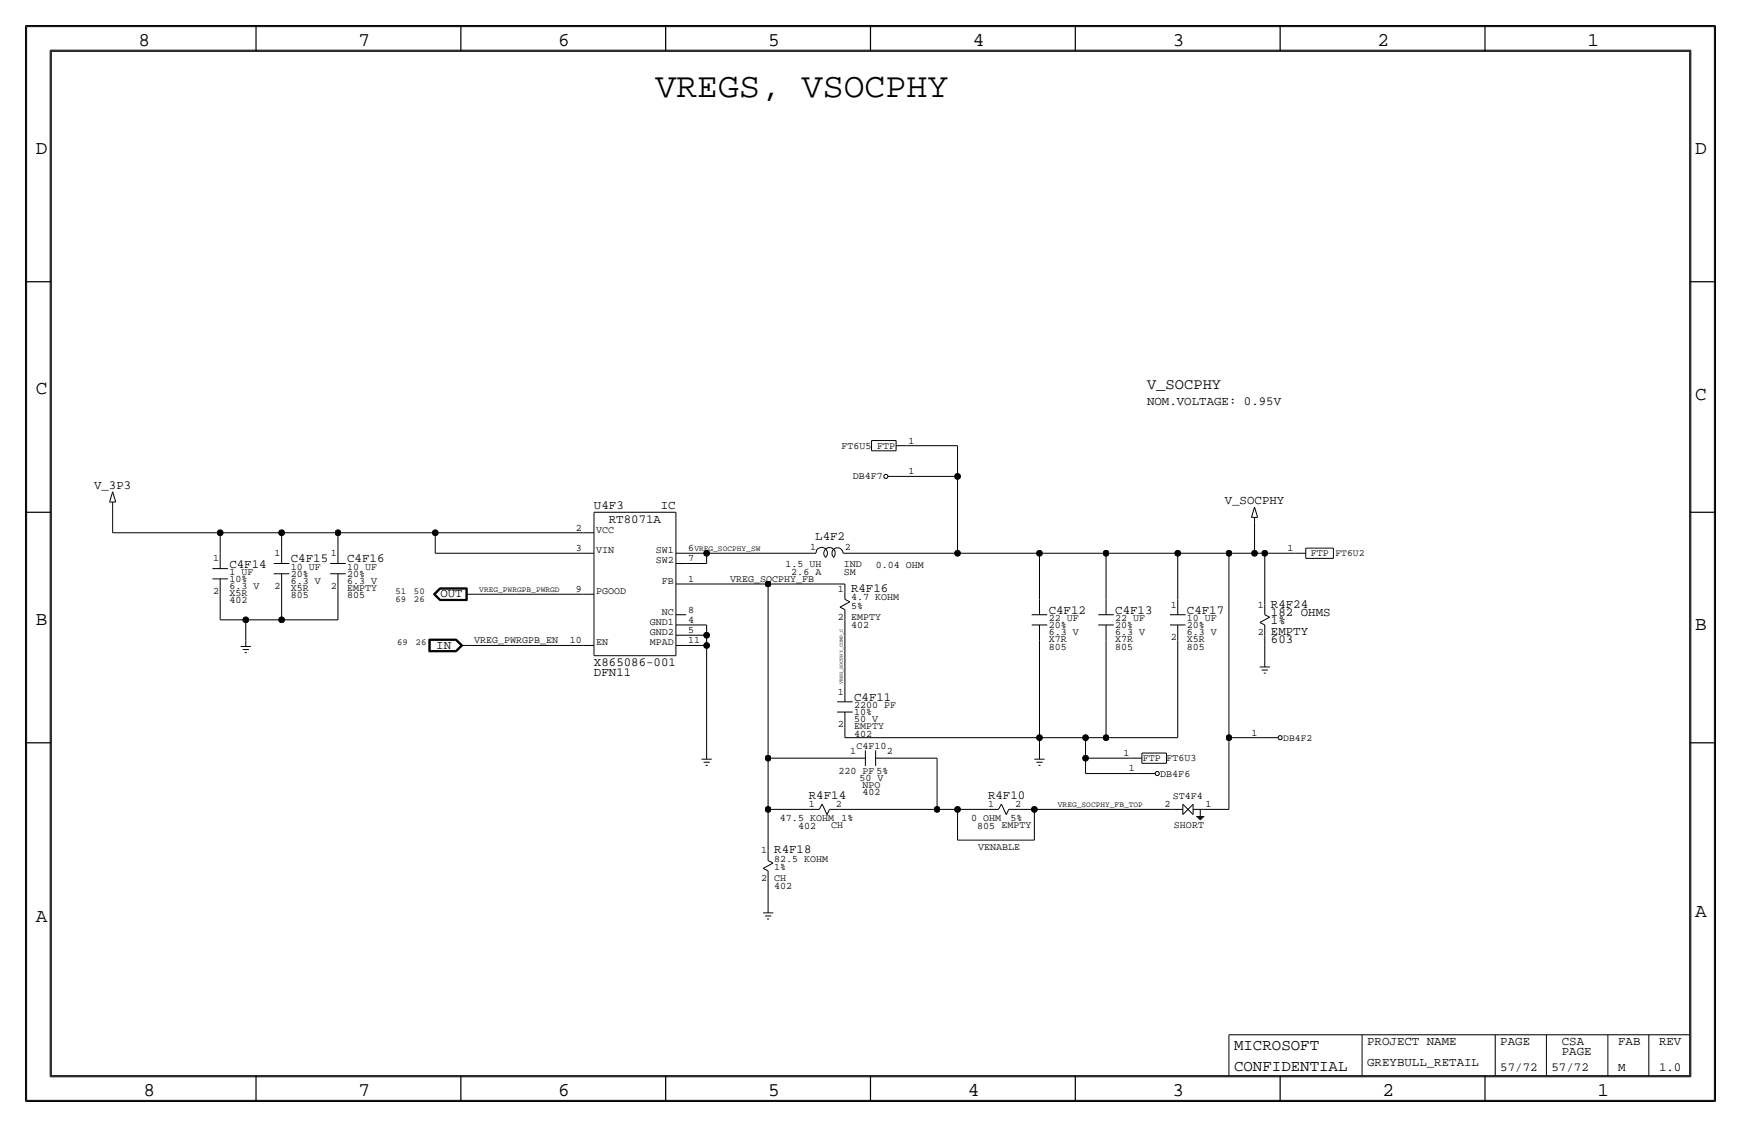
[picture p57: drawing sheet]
<svg xmlns="http://www.w3.org/2000/svg" width="432mm" height="279mm" viewBox="0 0 432 279" stroke-linecap="round" stroke-linejoin="round" font-family="sans-serif">
<defs><g id="words">
<text font-size="8.6" x="162.6" y="24.1">VREGS, VSOCPHY</text>
<g font-size="4.8">
<text x="34.3" y="11.4">8</text>
<text x="88.9" y="11.4">7</text>
<text x="138.5" y="11.4">6</text>
<text x="190.5" y="11.4">5</text>
<text x="241.3" y="11.4">4</text>
<text x="290.8" y="11.4">3</text>
<text x="341.6" y="11.4">2</text>
<text x="393.7" y="11.4">1</text>
<text x="8.9" y="38.1">D</text>
<text x="420.4" y="38.1">D</text>
<text x="8.9" y="97.8">C</text>
<text x="420.4" y="99.1">C</text>
<text x="8.9" y="154.9">B</text>
<text x="420.4" y="156.2">B</text>
<text x="420.4" y="227.3">A</text>
<text x="8.9" y="228.6">A</text>
<text x="35.6" y="271.8">8</text>
<text x="88.9" y="271.8">7</text>
<text x="138.4" y="271.8">6</text>
<text x="190.5" y="271.8">5</text>
<text x="240" y="271.8">4</text>
<text x="290.8" y="271.8">3</text>
<text x="342.9" y="271.8">2</text>
<text x="396.2" y="271.8">1</text>
</g>
<g font-size="3.9">
<text x="306.1" y="260.4">MICROSOFT</text>
<text x="306.1" y="265.4">CONFIDENTIAL</text>
</g>
<text font-size="3.8" x="284.5" y="96.5">V_SOCPHY</text>
<g font-size="3.1">
<text x="284.5" y="100.3">NOM.VOLTAGE: 0.95V</text>
<text x="23.3" y="121.3">V_3P3</text>
<text x="303.8" y="125.1">V_SOCPHY</text>
<text x="147.3" y="126.2">U4F3</text>
<text x="151" y="129.5">RT8071A</text>
<text x="163.9" y="126.2">IC</text>
<text x="202.2" y="133.8">L4F2</text>
<text x="56.9" y="140.7">C4F14</text>
<text x="72.1" y="139.4">C4F15</text>
<text x="86.1" y="139.4">C4F16</text>
<text x="109.2" y="148.1">OUT</text>
<text x="211.1" y="146.8">R4F16</text>
<text x="260.1" y="152.1">C4F12</text>
<text x="276.6" y="152.1">C4F13</text>
<text x="294.4" y="152.1">C4F17</text>
<text x="315.2" y="152.7">182 OHMS</text>
<text x="315.2" y="154.7">1%</text>
<text x="315.2" y="150.6">R4F24</text>
<text x="108.2" y="160.8">IN</text>
<text x="315.2" y="159.5">603</text>
<text x="315.2" y="157.5">EMPTY</text>
<text x="147.3" y="165.1">X865086-001</text>
<text x="147.3" y="167.6">DFN11</text>
<text x="211.8" y="173.7">C4F11</text>
<text x="200.6" y="198.1">R4F14</text>
<text x="245.1" y="198.1">R4F10</text>
<text x="192" y="211.6">R4F18</text>
<text x="339.1" y="259.1">PROJECT NAME</text>
<text x="372.1" y="259.1">PAGE</text>
<text x="387.4" y="259.1">CSA</text>
<text x="387.4" y="261.6">PAGE</text>
<text x="401.3" y="259.1">FAB</text>
<text x="411.5" y="259.1">REV</text>
<text x="339.1" y="264.2">GREYBULL_RETAIL</text>
<text x="372.1" y="265.4">57/72</text>
<text x="384.8" y="265.4">57/72</text>
<text x="401.3" y="265.4">M</text>
<text x="411.5" y="265.4">1.0</text>
</g>
<g font-size="2.5">
<text x="208.7" y="111.3">FT6U5</text>
<text x="217.5" y="111.3">FTP</text>
<text x="225.3" y="110">1</text>
<text x="211.5" y="118.9">DB4F7</text>
<text x="225.3" y="117.6">1</text>
<text x="142.8" y="131.6">2</text>
<text x="68.1" y="137.9">1</text>
<text x="82.1" y="137.9">1</text>
<text x="142.8" y="136.7">3</text>
<text x="147.8" y="137.2">VIN</text>
<text x="147.8" y="132.1">VCC</text>
<text x="162.7" y="137.2">SW1</text>
<text x="170.7" y="136.6">6</text>
<text x="201" y="136.4">1</text>
<text x="209.6" y="136.4">2</text>
<text x="319.3" y="136.6">1</text>
<text x="325.1" y="137.9">FTP</text>
<text x="52.9" y="139.2">1</text>
<text x="56.9" y="142.5">1 UF</text>
<text x="72.1" y="143">20%</text>
<text x="72.1" y="141.2">10 UF</text>
<text x="86.1" y="141.2">10 UF</text>
<text x="86.1" y="143">20%</text>
<text x="162.7" y="139.7">SW2</text>
<text x="170.7" y="139.2">7</text>
<text x="194.8" y="140.5">1.5 UH</text>
<text x="196.3" y="142.5">2.6 A</text>
<text x="209.2" y="140.6">IND</text>
<text x="209.3" y="142.5">SM</text>
<text x="217.2" y="140.7">0.04 OHM</text>
<text x="52.9" y="147.3">2</text>
<text x="56.9" y="144.3">10%</text>
<text x="56.9" y="149.6">402</text>
<text x="56.9" y="147.8">X5R</text>
<text x="56.9" y="146">6.3 V</text>
<text x="68.1" y="146">2</text>
<text x="72.1" y="144.8">6.3 V</text>
<text x="72.1" y="148.3">805</text>
<text x="72.1" y="146.5">X5R</text>
<text x="82.1" y="146">2</text>
<text x="86.1" y="146.5">EMPTY</text>
<text x="86.1" y="144.8">6.3 V</text>
<text x="86.1" y="148.3">805</text>
<text x="142.8" y="146.8">9</text>
<text x="147.8" y="147.3">PGOOD</text>
<text x="164.2" y="144.8">FB</text>
<text x="170.7" y="144.3">1</text>
<text x="181.1" y="144.3">VREG_SOCPHY_FB</text>
<text x="207.8" y="146.8">1</text>
<text x="211.1" y="148.8">4.7 KOHM</text>
<text x="161.2" y="154.9">GND1</text>
<text x="164.2" y="152.4">NC</text>
<text x="170.7" y="151.9">8</text>
<text x="170.7" y="154.4">4</text>
<text x="207.8" y="153.7">2</text>
<text x="211.1" y="153.7">EMPTY</text>
<text x="211.1" y="150.9">5%</text>
<text x="211.1" y="155.7">402</text>
<text x="260.1" y="153.9">22 UF</text>
<text x="260.1" y="155.7">20%</text>
<text x="276.6" y="153.9">22 UF</text>
<text x="276.6" y="155.7">20%</text>
<text x="290.4" y="150.6">1</text>
<text x="294.4" y="153.9">10 UF</text>
<text x="294.4" y="155.7">20%</text>
<text x="311.9" y="150.6">1</text>
<text x="117.6" y="159.5">VREG_PWRGPB_EN</text>
<text x="141.3" y="159.5">10</text>
<text x="147.8" y="160">EN</text>
<text x="161.2" y="160">MPAD</text>
<text x="161.2" y="157.5">GND2</text>
<text x="170.7" y="159.5">11</text>
<text x="170.7" y="157">5</text>
<text x="260.1" y="157.5">6.3 V</text>
<text x="260.1" y="159.3">X7R</text>
<text x="260.1" y="161">805</text>
<text x="276.6" y="157.5">6.3 V</text>
<text x="276.6" y="159.3">X7R</text>
<text x="276.6" y="161">805</text>
<text x="290.4" y="158.7">2</text>
<text x="294.4" y="159.3">X5R</text>
<text x="294.4" y="157.5">6.3 V</text>
<text x="294.4" y="161">805</text>
<text x="311.9" y="157.5">2</text>
<text x="207.8" y="172.2">1</text>
<text x="211.8" y="177.3">10%</text>
<text x="211.8" y="175.5">2200 PF</text>
<text x="211.8" y="179.1">50 V</text>
<text x="207.8" y="180.3">2</text>
<text x="211.8" y="182.6">402</text>
<text x="211.8" y="180.8">EMPTY</text>
<text x="212.4" y="185.7">C4F10</text>
<text x="310.4" y="182.4">1</text>
<text x="208" y="191.8">220 PF 5%</text>
<text x="210.9" y="186.9">1</text>
<text x="220" y="186.9">2</text>
<text x="278.7" y="187.5">1</text>
<text x="279.9" y="191.3">1</text>
<text x="283.5" y="188.7">FTP FT6U3</text>
<text x="213.2" y="193.5">50 V</text>
<text x="213.9" y="197.1">402</text>
<text x="213.9" y="195.3">NPO</text>
<text x="287.8" y="192.5">DB4F6</text>
<text x="193.5" y="203.5">47.5 KOHM</text>
<text x="200.6" y="200.2">1</text>
<text x="207.3" y="200.2">2</text>
<text x="208.7" y="203.5">1%</text>
<text x="240.9" y="203.5">0 OHM</text>
<text x="245.1" y="200.2">1</text>
<text x="250.6" y="203.5">5%</text>
<text x="251.8" y="200.2">2</text>
<text x="288.8" y="200.2">2</text>
<text x="290.9" y="198.1">ST4F4</text>
<text x="299" y="200.2">1</text>
<text x="197.9" y="205.5">402</text>
<text x="206.2" y="205.4">CH</text>
<text x="242.4" y="205.5">805 EMPTY</text>
<text x="291.2" y="205.2">SHORT</text>
<text x="188.8" y="211.6">1</text>
<text x="192" y="213.6">82.5 KOHM</text>
<text x="192" y="215.6">1%</text>
<text x="242.6" y="210.8">VENABLE</text>
<text x="188.8" y="218.4">2</text>
<text x="192" y="218.4">CH</text>
<text x="192" y="220.5">402</text>
</g>
<g font-size="2.4">
<text x="331.2" y="137.9">FT6U2</text>
<text x="318.3" y="183.6">DB4F2</text>
</g>
<g font-size="2.3">
<text x="98.1" y="147.3">51</text>
<text x="98.1" y="149.1">69</text>
<text x="102.7" y="147.3">50</text>
<text x="102.7" y="149.1">26</text>
<text x="98.5" y="160">69</text>
<text x="103.1" y="160">26</text>
</g>
<g font-size="2">
<text x="172.2" y="136.7">VREG_SOCPHY_SW</text>
<text x="118.9" y="146.8">VREG_PWRGPB_PWRGD</text>
<text x="262.4" y="200.2">VREG_SOCPHY_FB_TOP</text>
</g>
<text font-size="1.3" x="209" y="169.7" transform="rotate(-90 209 169.7)">VREG_SOCPHY_COMP_C</text>
</g></defs>
<!-- layer: Nets -->
<g fill="none" stroke="#000" stroke-width=".25">
<path d="M224.8 118.1h12.7zM224.8 110.5h12.7zM237.5 118.1v19.1zM237.5 110.5v7.6zM27.9 125.7v6.4zM27.9 132.1h26.7zM54.6 132.1h15.3zM54.6 132.1v5.1zM69.8 132.1h14zM69.8 132.1v3.8zM83.8 132.1h24.1zM83.8 132.1v3.8z"/>
<path d="M107.9 132.1h36.9zM107.9 132.1v5.1zM107.9 137.2h36.9zM170.2 137.2h5.1zM170.2 139.7h5.1zM175.3 137.2h25.4zM175.3 137.2v2.5zM210.8 137.2h26.7zM237.5 137.2h20.3zM257.8 137.2h16.5zM257.8 137.2v11.4zM274.3 137.2h17.8z"/>
<path d="M274.3 137.2v11.4zM292.1 137.2h12.7zM292.1 137.2v11.4zM304.8 137.2h6.3zM304.8 137.2v45.7zM311.1 129.5v7.7zM311.2 137.2h2.5zM313.7 137.2h7.6zM313.7 137.2v12.7zM54.6 153.7h6.4zM54.6 147.3v6.4zM61 153.7v5.1z"/>
<path d="M61 153.7h8.9zM69.8 153.7h14zM69.8 146v7.7zM83.8 146.1v7.6zM118.1 147.3h26.7zM170.2 157.5h5.1zM170.2 144.8h20.3zM170.2 154.9h5.1zM175.3 157.5v2.5zM175.3 154.9v2.6zM190.5 144.8h19zM190.5 144.8v43.2z"/>
<path d="M209.5 153.7v16.5zM209.5 144.8v1.2zM257.8 158.8v24.1zM274.3 158.8v24.1zM292.1 158.7v24.2zM313.7 157.5v6.3zM116.8 160h28zM170.2 160h5.1zM175.3 160v26.7zM190.5 188h20.3zM190.5 188v12.7zM209.5 182.9h48.3z"/>
<path d="M209.5 180.3v2.6zM221 188h11.4zM232.4 188v12.7zM257.8 182.9v3.8zM257.8 182.9h11.4zM269.2 188h11.5zM269.2 182.9h5.1zM269.2 182.9v5.1zM269.2 188v3.8zM269.2 191.8h12.7zM274.3 182.9h17.8zM304.8 182.9h7.6z"/>
<path d="M304.8 182.9v17.8zM190.5 200.7h10.2zM190.5 218.4v6.4zM190.5 200.7v10.1zM208.3 200.7h24.1zM232.4 200.7h5.1zM237.5 200.7h7.6zM237.5 200.7v7.6zM237.5 208.3h19zM252.7 200.7h3.8zM256.5 200.7v7.6zM256.5 200.7h34.3z"/>
<path d="M298.4 200.7h6.4z"/>
</g>
<g fill="#000" stroke="#000" stroke-width=".25">
<circle cx="237.5" cy="118.1" r=".72"/>
<circle cx="54.6" cy="132.1" r=".72"/>
<circle cx="69.8" cy="132.1" r=".72"/>
<circle cx="83.8" cy="132.1" r=".72"/>
<circle cx="107.9" cy="132.1" r=".72"/>
<circle cx="175.3" cy="137.2" r=".72"/>
<circle cx="237.5" cy="137.2" r=".72"/>
<circle cx="257.8" cy="137.2" r=".72"/>
<circle cx="274.3" cy="137.2" r=".72"/>
<circle cx="292.1" cy="137.2" r=".72"/>
<circle cx="304.8" cy="137.2" r=".72"/>
<circle cx="311.2" cy="137.2" r=".72"/>
<circle cx="313.7" cy="137.2" r=".72"/>
<circle cx="61" cy="153.7" r=".72"/>
<circle cx="69.8" cy="153.7" r=".72"/>
<circle cx="175.3" cy="157.5" r=".72"/>
<circle cx="190.5" cy="144.8" r=".72"/>
<circle cx="175.3" cy="160" r=".72"/>
<circle cx="190.5" cy="188" r=".72"/>
<circle cx="257.8" cy="182.9" r=".72"/>
<circle cx="269.2" cy="188" r=".72"/>
<circle cx="269.2" cy="182.9" r=".72"/>
<circle cx="274.3" cy="182.9" r=".72"/>
<circle cx="304.8" cy="182.9" r=".72"/>
<circle cx="190.5" cy="200.7" r=".72"/>
<circle cx="232.4" cy="200.7" r=".72"/>
<circle cx="237.5" cy="200.7" r=".72"/>
<circle cx="256.5" cy="200.7" r=".72"/>
</g>
<!-- layer: Components -->
<g fill="none" stroke="#000" stroke-width=".25">
<path d="M216.2 111.8h6zM216.2 109.2v2.6zM216.2 109.2h6zM220.3 118.1h4.5zM222.2 109.2v2.6zM222.3 110.5h2.5zM27.2 124.5h1.5zM27.9 121.9l-.7 2.6zM27.9 124.5v1.2zM27.9 121.9l.8 2.6zM54.6 137.2v3.8zM67.9 139.7h3.9z"/>
<path d="M69.8 135.9v3.8zM81.9 139.7h3.9zM83.8 135.9v3.8zM144.8 137.2h2.5zM144.8 132.1h2.5zM147.3 127h20.3zM147.3 127v35.6zM167.6 127v35.6zM167.6 139.7h2.6zM167.6 137.2h2.6zM200.7 137.2h1.7zM202.4 137.1a1.42 1.42 0 0 1 2-1.2 1.42 1.42 0 0 1 .3 2.3"/>
<path d="M204.7 138.2a1.42 1.42 0 0 1 0-2 1.42 1.42 0 0 1 2 0 1.42 1.42 0 0 1 0 2M209.1 137.2h1.7zM209.1 137.2a1.38 1.38 0 0 0-2-1.3 1.38 1.38 0 0 0-.3 2.3M310.4 128.3h1.5zM311.1 125.7l-.7 2.6zM311.1 128.3v1.2zM311.1 125.7l.8 2.6zM321.3 137.2h2.5zM323.8 138.4h6.9zM323.8 135.9v2.5zM323.8 135.9h6.9zM330.7 135.9v2.5z"/>
<path d="M52.7 141h3.8zM52.7 143.5h3.8zM54.6 143.5v3.8zM61 158.8v1.5zM67.9 142.2h3.9zM69.8 142.2v3.8zM81.9 142.2h3.9zM83.8 142.2v3.8zM106.4 158.4h6.8zM106.4 158.4v3.2zM106.5 158.5h6.6zM106.5 158.5v3z"/>
<path d="M106.6 158.6v2.8zM106.6 158.6h6.5zM106.7 158.8h6.3zM106.7 158.8v2.5zM107.5 147.3l1.6 1.6zM107.5 147.3l1.6-1.6zM107.6 147.3l1.5 1.5zM107.6 147.3l1.5-1.5zM107.8 147.3l1.4-1.4zM107.8 147.3l1.4 1.4zM107.9 147.3l1.3-1.2zM108 147.3l1.2 1.3z"/>
<path d="M109.1 148.9h6.8zM109.1 145.7h6.8zM109.1 148.8h6.7zM109.1 145.8h6.7zM109.2 145.9h6.5zM109.2 148.7h6.5zM109.2 146h6.4zM109.2 148.6h6.4zM113 158.8l1.3 1.2zM113.1 158.6l1.4 1.4zM113.1 158.5l1.5 1.5zM113.2 158.4l1.6 1.6z"/>
<path d="M115.6 146v2.6zM115.6 147.3h2.5zM115.7 145.9v2.8zM115.8 145.8v3zM115.9 145.7v3.2zM144.8 147.3h2.5zM167.6 152.4h2.6zM167.6 157.5h2.6zM167.6 154.9h2.6zM167.6 144.8h2.6zM208.3 150.5l2.5-1.3zM208.3 150.5l1.3 .6z"/>
<path d="M209.5 146v2.6zM209.5 151.1v2.6zM209.5 148.6l1.3 .6zM255.9 152.4h3.8zM255.9 154.9h3.8zM257.8 148.6v3.8zM257.8 154.9v3.9zM272.4 152.4h3.9zM272.4 154.9h3.9zM274.3 148.6v3.8zM274.3 154.9v3.9zM290.2 152.4h3.8z"/>
<path d="M290.2 154.9h3.8zM292.1 148.6v3.8zM292.1 154.9v3.9zM312.5 154.3l2.4-1.3zM312.5 154.3l1.2 .6zM313.7 149.9v2.5zM313.7 154.9v2.6zM313.7 152.4l1.2 .6zM59.7 160.3h2.5zM60.2 161h1.5zM60.7 161.8h.5zM106.4 161.6h6.8z"/>
<path d="M106.5 161.5h6.6zM106.6 161.4h6.5zM106.7 161.3h6.3zM113 161.3l1.3-1.3zM113.1 161.4l1.4-1.4zM113.1 161.5l1.5-1.5zM113.2 161.6l1.6-1.6zM114.3 160h2.5zM144.8 160h2.5zM147.3 162.6h20.3zM167.6 160h2.6zM207.6 174h3.9z"/>
<path d="M207.6 176.5h3.9zM209.5 170.2v3.8zM209.5 176.5v3.8zM312.4 165.4h2.6zM312.9 166.1h1.6zM313.4 166.9h.5zM313.7 163.8v1.6zM174 188.2h2.5zM174.5 189h1.5zM175 189.7h.5zM175.3 186.7v1.5zM203.9 199.3l1.2 2.7z"/>
<path d="M203.9 199.3l-.7 1.4zM210.8 188h3.8zM214.6 186v3.9zM217.2 188h3.8zM217.2 186v3.9zM248.4 199.3l1.2 2.7zM248.4 199.3l-.8 1.4zM256.5 188.2h2.6zM257 189h1.6zM257.6 189.7h.5zM257.8 186.7v1.5zM280.7 188h2.5z"/>
<path d="M281.9 191.8h4.6zM283.2 186.7v2.5zM283.2 189.2h6.1zM283.2 186.7h6.1zM289.3 186.7v2.5zM293.4 199.4v2.5zM293.4 199.4l2.5 2.5zM295.9 199.4v2.5zM312.4 182.9h4.5zM189.3 215.3l2.4-1.3zM189.3 215.3l1.2 .6zM190.5 210.8v2.6z"/>
<path d="M190.5 215.9v2.5zM190.5 213.4l1.2 .6zM200.7 200.7h2.5zM205.7 200.7l-.6 1.3zM205.7 200.7h2.6zM245.1 200.7h2.5zM250.2 200.7l-.6 1.3zM250.2 200.7h2.5zM290.8 200.7h2.6zM293.4 201.9l2.5-2.5zM295.9 200.7h2.5zM296.7 202.4h2z"/>
<path d="M296.9 202.7h1.5zM297.2 202.9h1zM297.4 203.2h.5zM297.7 200.7v1.7zM189.2 226.3h2.6zM189.7 227.1h1.6zM190.2 227.8h.6zM190.5 224.8v1.5z"/>
<circle cx="219.7" cy="118.1" r=".51"/>
<circle cx="287" cy="191.8" r=".51"/>
<circle cx="317.5" cy="182.9" r=".51"/>
</g>
<!-- layer: Page Border and Title Block -->
<g fill="none" stroke="#000" stroke-width=".3">
<path d="M6.3 6.3v266.7zM6.4 6.3h419zM12.7 12.7h406.4zM12.7 12.7v254zM63.5 6.3v6.4zM114.3 6.3v6.4zM165.1 6.3v6.4zM215.9 6.3v6.4zM266.7 6.3v6.4zM317.5 6.3v6.4zM368.3 6.3v6.4zM419.1 12.7v254z"/>
<path d="M425.4 6.3v266.7zM6.3 69.8h6.4zM419.1 69.8h6.3zM6.3 127h6.4zM419.1 127h6.3zM6.3 184.1h6.4zM419.1 184.1h6.3zM6.4 273h419zM12.7 266.7h406.4zM63.5 266.7v6.3zM114.3 266.7v6.3zM165.1 266.7v6.3z"/>
<path d="M215.9 266.7v6.3zM266.7 266.7v6.3zM317.5 266.7v6.3zM368.3 266.7v6.3z"/>
</g>
<g fill="none" stroke="#000" stroke-width=".25">
<path d="M6.6 6.6h418.6zM6.6 6.6v266.2zM12.4 12.4v254.6zM12.4 12.4h407zM419.4 12.4v254.6zM425.2 6.6v266.2zM304.8 256.5v10.2zM304.8 256.5h114.3zM337.8 256.5v10.2zM370.8 256.5v10.2zM383.5 256.5v10.2zM398.8 256.5v10.2z"/>
<path d="M408.9 256.5v10.2zM6.6 272.8h418.6zM12.4 267h407z"/>
</g>
<use href="#words"/>
</svg>
